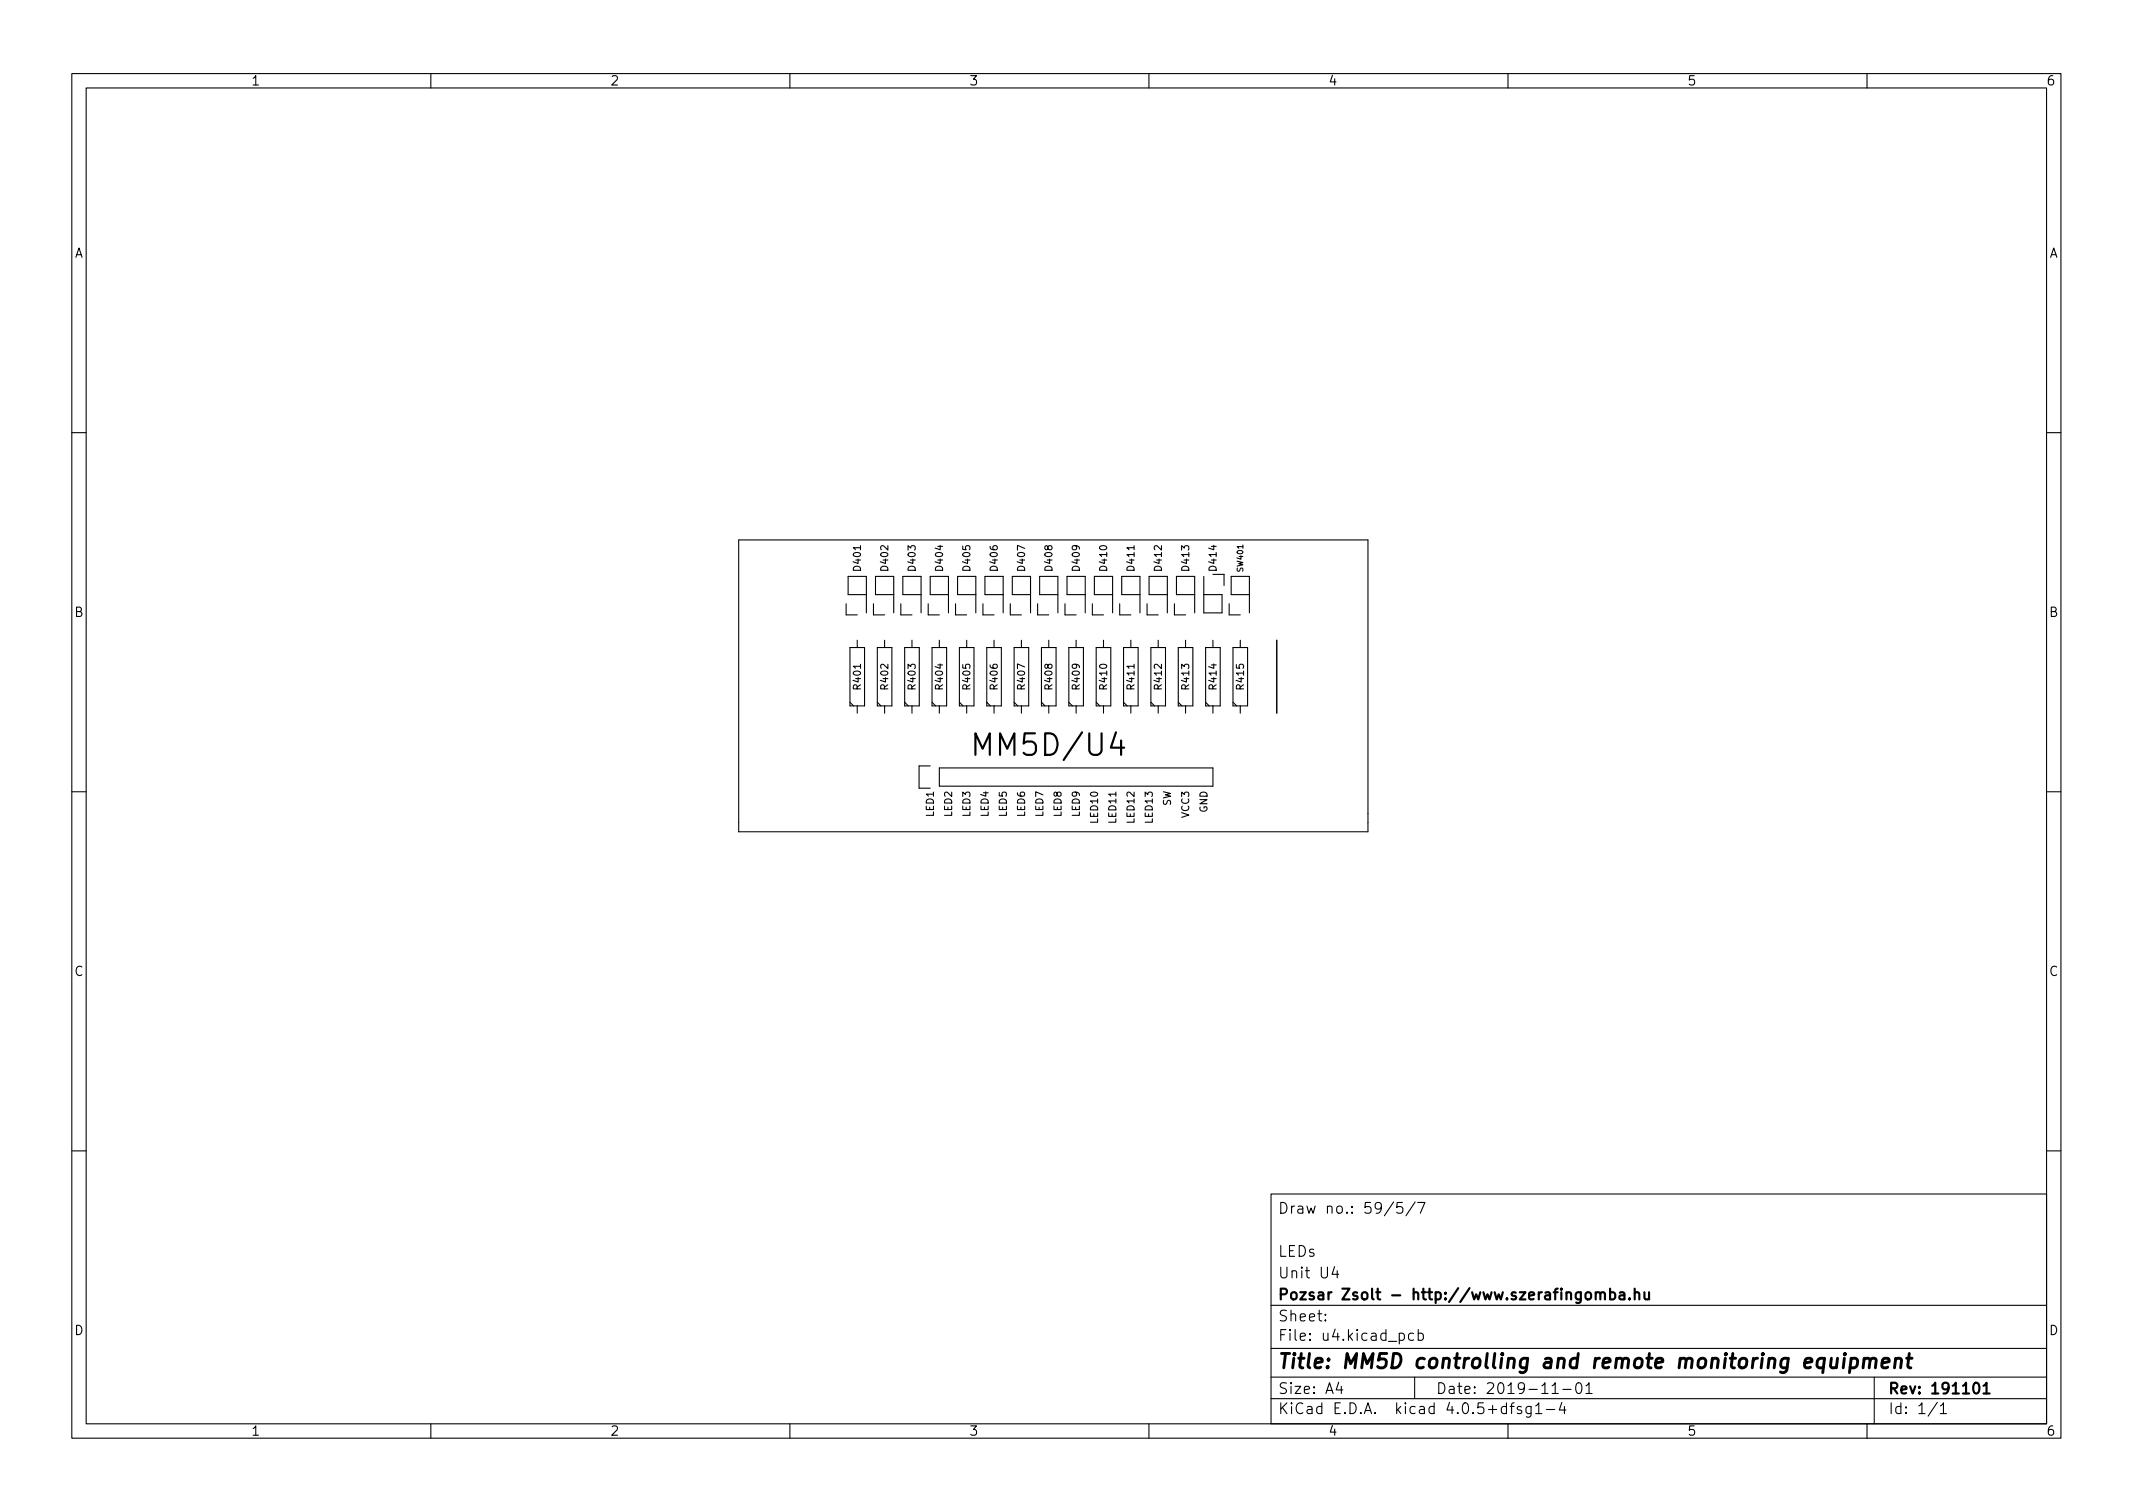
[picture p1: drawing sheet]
<svg xmlns="http://www.w3.org/2000/svg" width="297mm" height="210mm" viewBox="0 0 297 210" stroke-linecap="round" stroke-linejoin="round" font-family="sans-serif">
<defs><g id="words">
<text font-size="4.2" x="136.6" y="105.3">MM5D/U4</text>
<text font-size="2.8" x="178" y="190.6">Title: MM5D controlling and remote monitoring equipment</text>
<g font-size="2.1">
<text x="178" y="169">Draw no.: 59/5/7</text>
<text x="178" y="178">Unit U4</text>
<text x="178" y="175">LEDs</text>
<text x="178" y="184">Sheet:</text>
<text x="178" y="181">Pozsar Zsolt - http://www.szerafingomba.hu</text>
<text x="178" y="186.7">File: u4.kicad_pcb</text>
<text x="178" y="196.9">KiCad E.D.A. kicad 4.0.5+dfsg1-4</text>
<text x="178" y="194.1">Size: A4</text>
<text x="200" y="194.1">Date: 2019-11-01</text>
<text x="263" y="194.1">Rev: 191101</text>
<text x="263" y="196.9">Id: 1/1</text>
</g>
<g font-size="1.8">
<text x="35" y="11.9">1</text>
<text x="85" y="11.9">2</text>
<text x="135" y="11.9">3</text>
<text x="185" y="11.9">4</text>
<text x="235" y="11.9">5</text>
<text x="285" y="11.9">6</text>
<text x="10.3" y="35.9">A</text>
<text x="285.3" y="35.9">A</text>
<text x="10.3" y="85.9">B</text>
<text x="285.3" y="85.9">B</text>
<text x="10.3" y="135.9">C</text>
<text x="285.3" y="135.9">C</text>
<text x="10.3" y="185.9">D</text>
<text x="285.3" y="185.9">D</text>
<text x="35" y="199.9">1</text>
<text x="85" y="199.9">2</text>
<text x="135" y="199.9">3</text>
<text x="185" y="199.9">4</text>
<text x="235" y="199.9">5</text>
<text x="285" y="199.9">6</text>
</g>
<g font-size="1.4">
<text x="119.9" y="79.4" transform="rotate(-90 119.9 79.4)">D401</text>
<text x="123.7" y="79.4" transform="rotate(-90 123.7 79.4)">D402</text>
<text x="127.5" y="79.4" transform="rotate(-90 127.5 79.4)">D403</text>
<text x="131.3" y="79.4" transform="rotate(-90 131.3 79.4)">D404</text>
<text x="135.1" y="79.4" transform="rotate(-90 135.1 79.4)">D405</text>
<text x="138.9" y="79.4" transform="rotate(-90 138.9 79.4)">D406</text>
<text x="142.7" y="79.4" transform="rotate(-90 142.7 79.4)">D407</text>
<text x="146.6" y="79.4" transform="rotate(-90 146.6 79.4)">D408</text>
<text x="150.4" y="79.4" transform="rotate(-90 150.4 79.4)">D409</text>
<text x="154.2" y="79.4" transform="rotate(-90 154.2 79.4)">D410</text>
<text x="158" y="79.4" transform="rotate(-90 158 79.4)">D411</text>
<text x="161.8" y="79.4" transform="rotate(-90 161.8 79.4)">D412</text>
<text x="165.6" y="79.4" transform="rotate(-90 165.6 79.4)">D413</text>
<text x="169.4" y="79.4" transform="rotate(-90 169.4 79.4)">D414</text>
<text x="119.9" y="95.9" transform="rotate(-90 119.9 95.9)">R401</text>
<text x="123.7" y="95.9" transform="rotate(-90 123.7 95.9)">R402</text>
<text x="127.5" y="95.9" transform="rotate(-90 127.5 95.9)">R403</text>
<text x="131.3" y="95.9" transform="rotate(-90 131.3 95.9)">R404</text>
<text x="135.1" y="95.9" transform="rotate(-90 135.1 95.9)">R405</text>
<text x="138.9" y="95.9" transform="rotate(-90 138.9 95.9)">R406</text>
<text x="142.7" y="95.9" transform="rotate(-90 142.7 95.9)">R407</text>
<text x="146.6" y="95.9" transform="rotate(-90 146.6 95.9)">R408</text>
<text x="150.4" y="95.9" transform="rotate(-90 150.4 95.9)">R409</text>
<text x="154.2" y="95.9" transform="rotate(-90 154.2 95.9)">R410</text>
<text x="158" y="95.9" transform="rotate(-90 158 95.9)">R411</text>
<text x="161.8" y="95.9" transform="rotate(-90 161.8 95.9)">R412</text>
<text x="165.6" y="95.9" transform="rotate(-90 165.6 95.9)">R413</text>
<text x="169.4" y="95.9" transform="rotate(-90 169.4 95.9)">R414</text>
<text x="173.2" y="95.9" transform="rotate(-90 173.2 95.9)">R415</text>
<text x="130" y="113.7" transform="rotate(-90 130 113.7)">LED1</text>
<text x="132.6" y="113.7" transform="rotate(-90 132.6 113.7)">LED2</text>
<text x="135.1" y="113.7" transform="rotate(-90 135.1 113.7)">LED3</text>
<text x="137.7" y="113.7" transform="rotate(-90 137.7 113.7)">LED4</text>
<text x="140.2" y="113.7" transform="rotate(-90 140.2 113.7)">LED5</text>
<text x="142.7" y="113.7" transform="rotate(-90 142.7 113.7)">LED6</text>
<text x="145.3" y="113.7" transform="rotate(-90 145.3 113.7)">LED7</text>
<text x="147.8" y="113.7" transform="rotate(-90 147.8 113.7)">LED8</text>
<text x="150.4" y="113.7" transform="rotate(-90 150.4 113.7)">LED9</text>
<text x="163.1" y="112.3" transform="rotate(-90 163.1 112.3)">SW</text>
<text x="165.6" y="113.8" transform="rotate(-90 165.6 113.8)">VCC3</text>
<text x="168.1" y="113.2" transform="rotate(-90 168.1 113.2)">GND</text>
<text x="152.9" y="114.4" transform="rotate(-90 152.9 114.4)">LED10</text>
<text x="155.4" y="114.4" transform="rotate(-90 155.4 114.4)">LED11</text>
<text x="158" y="114.4" transform="rotate(-90 158 114.4)">LED12</text>
<text x="160.5" y="114.4" transform="rotate(-90 160.5 114.4)">LED13</text>
</g>
<text font-size="1.1" x="173.1" y="79.5" transform="rotate(-90 173.1 79.5)">SW401</text>
</g></defs>
<g fill="none" stroke="#000" stroke-width=".15">
<path d="M10 10.2h277v190.1h-277zM12 12.2h273v186.1h-273zM60 10.2v2M110 10.2v2M160 10.2v2M210 10.2v2M260 10.2v2M10 60.2h2M102.9 75.2h87.6v40.6h-87.6zM168.9 80h1.6v1.5M285 60.2h2M117.8 84.1v1.5h1.6"/>
<path d="M118.4 90.2h2v8.1h-2zM118.4 97.8l.5 .5M119.4 89.1v1.1M119.4 98.3v1M120.6 82.8h-2.5v-2.5h2.5v5M121.6 84.1v1.5h1.6M122.2 90.2h2v8.1h-2zM122.2 97.8l.5 .5M123.2 89.1v1.1M123.2 98.3v1M124.5 82.8h-2.6v-2.5h2.6v5M125.5 84.1v1.5h1.5"/>
<path d="M126 90.2h2v8.1h-2zM126 97.8l.5 .5M127 89.1v1.1M127 98.3v1M128.3 82.8h-2.6v-2.5h2.6v5M129.3 84.1v1.5h1.5M129.8 90.2h2v8.1h-2zM129.8 97.8l.5 .5M130.8 89.1v1.1M130.8 98.3v1M132.1 82.8h-2.6v-2.5h2.6v5M133.1 84.1v1.5h1.5"/>
<path d="M133.6 90.2h2v8.1h-2zM133.6 97.8l.5 .5M134.6 89.1v1.1M134.6 98.3v1M135.9 82.8h-2.6v-2.5h2.6v5M136.9 84.1v1.5h1.5M137.4 90.2h2v8.1h-2zM137.4 97.8l.5 .5M138.4 89.1v1.1M138.4 98.3v1M139.7 82.8h-2.5v-2.5h2.5v5M140.7 84.1v1.5h1.5"/>
<path d="M141.2 90.2h2.1v8.1h-2.1zM141.2 97.8l.5 .5M142.2 89.1v1.1M142.2 98.3v1M143.5 82.8h-2.5v-2.5h2.5v5M144.5 84.1v1.5h1.5M145 90.2h2.1v8.1h-2.1zM145 97.8l.5 .5M146 89.1v1.1M146 98.3v1M147.3 82.8h-2.5v-2.5h2.5v5M148.3 84.1v1.5h1.6"/>
<path d="M148.8 90.2h2.1v8.1h-2.1zM148.8 97.8l.6 .5M149.9 89.1v1.1M149.9 98.3v1M151.1 82.8h-2.5v-2.5h2.5v5M152.1 84.1v1.5h1.6M152.7 90.2h2v8.1h-2zM152.7 97.8l.5 .5M153.7 89.1v1.1M153.7 98.3v1M154.9 82.8h-2.5v-2.5h2.5v5M155.9 84.1v1.5h1.6"/>
<path d="M156.5 90.2h2v8.1h-2zM156.5 97.8l.5 .5M157.5 89.1v1.1M157.5 98.3v1M158.7 82.8h-2.5v-2.5h2.5v5M159.7 84.1v1.5h1.6M160.3 90.2h2v8.1h-2zM160.3 97.8l.5 .5M161.3 89.1v1.1M161.3 98.3v1M162.6 82.8h-2.6v-2.5h2.6v5M163.6 84.1v1.5h1.5"/>
<path d="M164.1 90.2h2v8.1h-2zM164.1 97.8l.5 .5M165.1 89.1v1.1M165.1 98.3v1M166.4 82.8h-2.6v-2.5h2.6v5M167.6 80.3v5h2.6v-2.5h-2.6M167.9 90.2h2v8.1h-2zM167.9 97.8l.5 .5M168.9 89.1v1.1M168.9 98.3v1M171.2 84.1v1.5h1.5M171.7 90.2h2v8.1h-2z"/>
<path d="M171.7 97.8l.5 .5M172.7 89.1v1.1M172.7 98.3v1M174 82.8h-2.6v-2.5h2.6v5M10 110.2h2M129.5 106.6h-1.5v3.1h1.5M130.8 106.9h38.1v2.6h-38.1zM285 110.2h2M10 160.2h2M177 166.3h108v32h-108zM185.9 176.4l-.4 1h.9M186.2 176.9v1"/>
<path d="M194.1 167.4l-1.3 1.9M195.3 167.4h-.7l-.1 .7 .2-.1 .5 .1 .2 .2-.1 .5-.2 .1h-.4l-.2-.1M197.1 167.4l-1.3 1.9M197.4 167.4h1l-.6 1.5M285 160.2h2M60 198.3v2M110 198.3v2M160 198.3v2M177 194.8h108M177 191.8h108M177 187.8h108M177 181.8h108"/>
<path d="M184.6 183.8v.1h-.1l.1-.1v.1M184.6 183v.1h-.1l.1-.1v.1M186.4 192.5l-.3 1h.9M186.8 193v1M194.9 185.7l.4-.1 .3 .3v.4l-.2 .3h-.1h-.4M196.9 185.7l-.5-.1-.3 .3v.4l.2 .3h.1h.5M197 191.8v3M197.5 185.7l.4-.1 .3 .3v.4l-.1 .3h-.2h-.4M197.5 185.1v1.5M210 198.3v2M210.3 195.8h.6M210.9 195.3l-.3 .1-.1 .1v1.3"/>
<path d="M211.9 195.9l-.4-.1-.2 .2 .1 .3 .5 .1v.1v.3h-.2h-.4M213.2 195.8v1.2a.41 .41 0 0 1-.6 .3M213.2 195.9l-.4-.1-.3 .3v.4l.1 .3h.2h.4M213.9 195.8l.4-.5v1.5M213.9 196.8h.8M215.4 196.3h1.1M216.1 194h.9M217.5 195.3l-.4 1h1M217.6 193.5h1.2M217.9 195.8v1M219.6 192.6a.36 .36 0 0 1 .6 .2 .77 .77 0 0 1-.4 1.2 1 1 0 0 1-.2-1.4zM220.9 193l.4-.5v1.5"/>
<path d="M220.9 194h.8M260 198.3v2M261 191.8v6.5M269.8 195.3l-1.3 1.9M270.2 195.8l.4-.5v1.5M270.2 196.8h.9"/>
</g>
<g fill="none" stroke="#000" stroke-width=".3">
<path d="M222.2 179.9v1M224.2 179.4v1.5M227.6 179.4v1.5M229 179.9l.1 1a.41 .41 0 0 0 .5-.1M229.6 179.9v1M222.2 180.1a.37 .37 0 0 1 .7 0v.8M222.9 180.1l.2-.2 .3 .1 .1 .9M224.2 180l.4-.1 .3 .3v.4l-.1 .3h-.2h-.4M225.6 180l.1-.1 .4 .1 .1 .9M226.2 180.3l-.5 .1a.29 .29 0 0 0-.2 .2 .29 .29 0 0 0 .2 .3h.5M226.9 180.8l.1 .1h-.1v-.1v.1M227.6 180.1a.37 .37 0 0 1 .7 0v.8"/>
<path d="M274.9 192.7a.36 .36 0 0 1 .4-.2 .36 .36 0 0 1 .3 .3 .77 .77 0 0 1-.5 1.2 .91 .91 0 0 1-.2-1.3zM276.2 193l.4-.5v1.5M276.2 194h.9"/>
</g>
<path d="M256.8 189.1l-.1 1.4M256.9 188.5l-.1 .1 .1 .1 .1-.1-.1-.1v.2M257.8 189.2l.2-.1 .5 .1 .2 .3-.1 .6a.66 .66 0 0 1-1 .3M257.8 189.1l-.2 2M259.6 189.3a.49 .49 0 0 1 .8 .1l-.1 1.1M259.6 189.1l-.2 1.4M260.4 189.4a.5 .5 0 0 1 .8-.2l.1 .2-.1 1.1M262.1 189.8l1-.2-.1-.4-.2-.1-.5 .1-.2 .2-.1 .8 .1 .2 .2 .1 .6-.1M264 189.3a.49 .49 0 0 1 .8 .1l-.1 1.1M264 189.1l-.2 1.4M265.5 189.1h.8M265.9 188.5l-.2 1.7v.2l.4 .1" fill="none" stroke="#000" stroke-width=".4"/>
<path d="M177.8 89.1v10.2" fill="none" stroke="#000" stroke-width=".2"/>
<use href="#words"/>
</svg>
